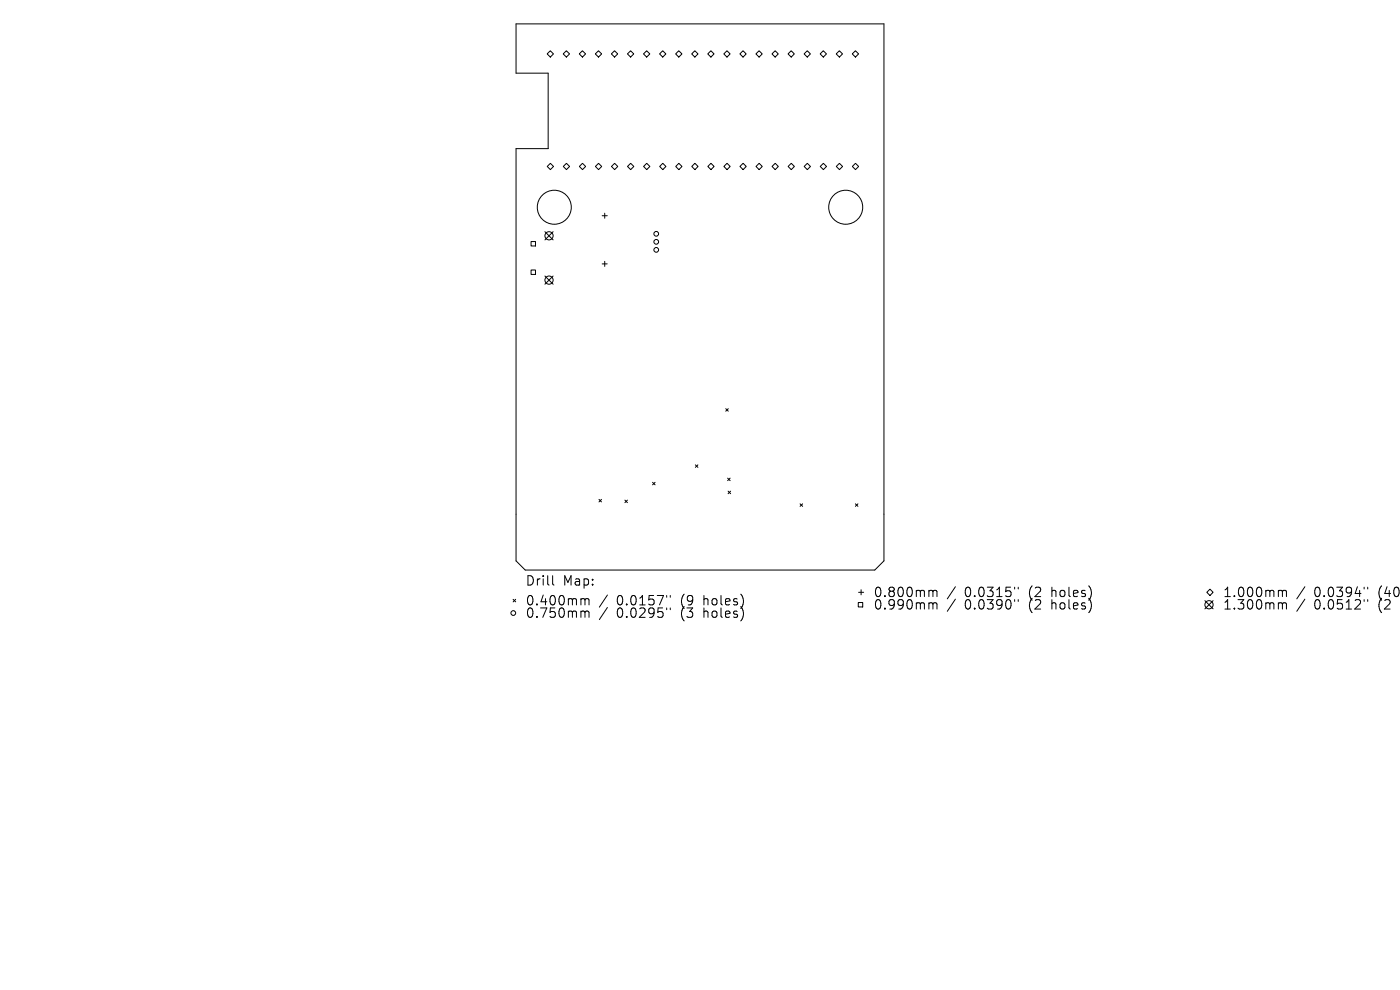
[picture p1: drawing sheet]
<svg xmlns="http://www.w3.org/2000/svg" width="297mm" height="210mm" viewBox="0 0 297 210" stroke-linecap="round" stroke-linejoin="round" font-family="sans-serif">
<defs><g id="words">
<g font-size="2.8">
<text x="111.4" y="124.5">Drill</text>
<text x="119.4" y="124.5">Map:</text>
<text x="111.4" y="128.7">0.400mm</text>
<text x="111.4" y="131.3">0.750mm</text>
<text x="130.8" y="128.7">0.0157&quot;</text>
<text x="130.8" y="131.3">0.0295&quot;</text>
<text x="144.6" y="128.7">(9</text>
<text x="144.6" y="131.3">(3</text>
<text x="149.5" y="128.7">holes)</text>
<text x="149.5" y="131.3">holes)</text>
<text x="185.2" y="126.9">0.800mm</text>
<text x="185.2" y="129.6">0.990mm</text>
<text x="204.7" y="126.9">0.0315&quot;</text>
<text x="204.7" y="129.6">0.0390&quot;</text>
<text x="218.4" y="126.9">(2</text>
<text x="218.4" y="129.6">(2</text>
<text x="223.3" y="126.9">holes)</text>
<text x="223.3" y="129.6">holes)</text>
<text x="259.4" y="126.9">1.000mm</text>
<text x="259.4" y="129.6">1.300mm</text>
<text x="278.8" y="126.9">0.0394&quot;</text>
<text x="278.8" y="129.6">0.0512&quot;</text>
<text x="292.5" y="126.9">(40</text>
<text x="292.5" y="129.6">(2</text>
</g>
</g></defs>
<g fill="none" stroke="#000" stroke-width=".21">
<path d="M109.5 5.1h78v113.9l-1.9 1.9h-74.2l-1.9-1.9v-87.5h6.8v-16h-6.8zM116.1 11.4l.6-.6 .7 .6-.7 .7zM119.5 11.4l.7-.6 .6 .6-.6 .7zM122.9 11.4l.7-.6 .6 .6-.6 .7zM126.3 11.4l.7-.6 .6 .6-.6 .7zM129.7 11.4l.7-.6 .6 .6-.6 .7zM133.1 11.4l.7-.6 .7 .6-.7 .7zM136.5 11.4l.7-.6 .7 .6-.7 .7zM139.9 11.4l.7-.6 .7 .6-.7 .7zM143.3 11.4l.7-.6 .7 .6-.7 .7zM146.7 11.4l.7-.6 .7 .6-.7 .7zM150.1 11.4l.7-.6 .7 .6-.7 .7z"/>
<path d="M153.5 11.4l.7-.6 .7 .6-.7 .7zM157 11.4l.6-.6 .7 .6-.7 .7zM160.4 11.4l.6-.6 .7 .6-.7 .7zM163.8 11.4l.6-.6 .7 .6-.7 .7zM167.2 11.4l.6-.6 .7 .6-.7 .7zM170.6 11.4l.7-.6 .6 .6-.6 .7zM174 11.4l.7-.6 .6 .6-.6 .7zM177.4 11.4l.7-.6 .6 .6-.6 .7zM180.8 11.4l.7-.6 .6 .6-.6 .7zM116.1 35.3l.7-.7 .6 .7-.6 .7zM119.5 35.3l.7-.7 .6 .7-.6 .7zM122.9 35.3l.7-.7 .6 .7-.6 .7z"/>
<path d="M126.3 35.3l.7-.7 .7 .7-.7 .7zM129.7 35.3l.7-.7 .7 .7-.7 .7zM133.1 35.3l.7-.7 .7 .7-.7 .7zM136.5 35.3l.7-.7 .7 .7-.7 .7zM139.9 35.3l.7-.7 .7 .7-.7 .7zM143.3 35.3l.7-.7 .7 .7-.7 .7zM146.7 35.3l.7-.7 .7 .7-.7 .7zM150.2 35.3l.6-.7 .7 .7-.7 .7zM153.6 35.3l.6-.7 .7 .7-.7 .7zM157 35.3l.6-.7 .7 .7-.7 .7zM160.4 35.3l.6-.7 .7 .7-.7 .7zM163.8 35.3l.7-.7 .6 .7-.6 .7z"/>
<path d="M167.2 35.3l.7-.7 .6 .7-.6 .7zM170.6 35.3l.7-.7 .6 .7-.6 .7zM174 35.3l.7-.7 .6 .7-.6 .7zM177.4 35.3l.7-.7 .7 .7-.7 .7zM180.8 35.3l.7-.7 .7 .7-.7 .7zM112.7 51.2h.9v1h-.9zM112.7 57.3h.9v.9h-.9zM115.6 49.1l1.7 1.8M115.6 58.5l1.7 1.8M117.3 49.1l-1.7 1.8M117.3 58.5l-1.7 1.8M127.8 45.8h1"/>
<path d="M127.8 56h1M128.3 45.2v1.1M128.3 55.4v1.1M147.5 98.6l.6 .5M148.1 98.6l-.6 .5M154 86.7l.5 .5M154.5 86.7l-.5 .5M127.1 105.9l.5 .6M127.6 105.9l-.5 .6M132.6 106.1l.5 .5M133.1 106.1l-.5 .5M138.4 102.3l.6 .6"/>
<path d="M139 102.3l-.6 .6M154.4 101.4l.5 .6M154.5 104.2l.5 .5M154.9 101.4l-.5 .6M155 104.2l-.5 .5M169.7 106.9l.6 .5M170.3 106.9l-.6 .5M181.5 106.9l.5 .5M182 106.9l-.5 .5M108.9 127.1l.5 .6M109.4 127.1l-.5 .6M117.2 122.1v1.7l.3 .3"/>
<path d="M123.5 127l.5 .1 .1 .2M123.5 129.6l.5 .1 .1 .2M124.1 127.3l.3-.3 .5 .1 .1 1.2M124.1 127.3v1M124.1 129.9v1.1M124.1 129.9l.3-.3 .5 .1 .1 1.3M128.9 126.2l-1.8 2.6M128.9 128.9l-1.8 2.5M141.4 126.3v.4M141.4 129v.3M142.2 126.3v.4M142.2 129v.3"/>
<path d="M182.1 127.8h.9v1h-.9zM182.1 125.6h1.1M182.7 125.1v1.1M197.3 125.2h.3l.3 .3M197.3 127.9h.3l.3 .3M197.9 125.5l.3-.3 .5 .1 .1 1.3M197.9 125.5v1.1M197.9 128.2v1M197.9 128.2l.3-.3 .5 .1 .1 1.2M202.7 124.5l-1.7 2.5M202.7 127.1l-1.7 2.6M215.3 124.6v.3"/>
<path d="M215.3 127.2v.4M216 124.6v.3M216 127.2v.4M255.6 127.4l1.8 1.8M256.7 125l.7 .6-.7 .7-.7-.7zM257.4 127.4l-1.8 1.8M271.5 125.2h.3l.3 .3M271.5 127.9h.3l.3 .3M272.1 125.5l.2-.3 .5 .1 .1 1.3M272.1 128.2l.2-.3 .5 .1 .1 1.2M272.1 125.5v1.1M272.1 128.2v1"/>
<path d="M276.8 124.5l-1.7 2.5M276.8 127.1l-1.7 2.6M289.4 124.6v.3M289.4 127.2v.4M290.2 124.6v.3M290.2 127.2v.4"/>
<circle cx="116.5" cy="59.4" r=".87"/>
<circle cx="116.5" cy="50" r=".87"/>
<circle cx="117.6" cy="44" r="3.6"/>
<circle cx="139.2" cy="51.3" r=".5"/>
<circle cx="139.2" cy="53" r=".5"/>
<circle cx="139.2" cy="49.6" r=".5"/>
<circle cx="179.4" cy="44" r="3.6"/>
<circle cx="108.9" cy="130" r=".5"/>
<circle cx="256.5" cy="128.3" r=".87"/>
</g>
<use href="#words"/>
</svg>
